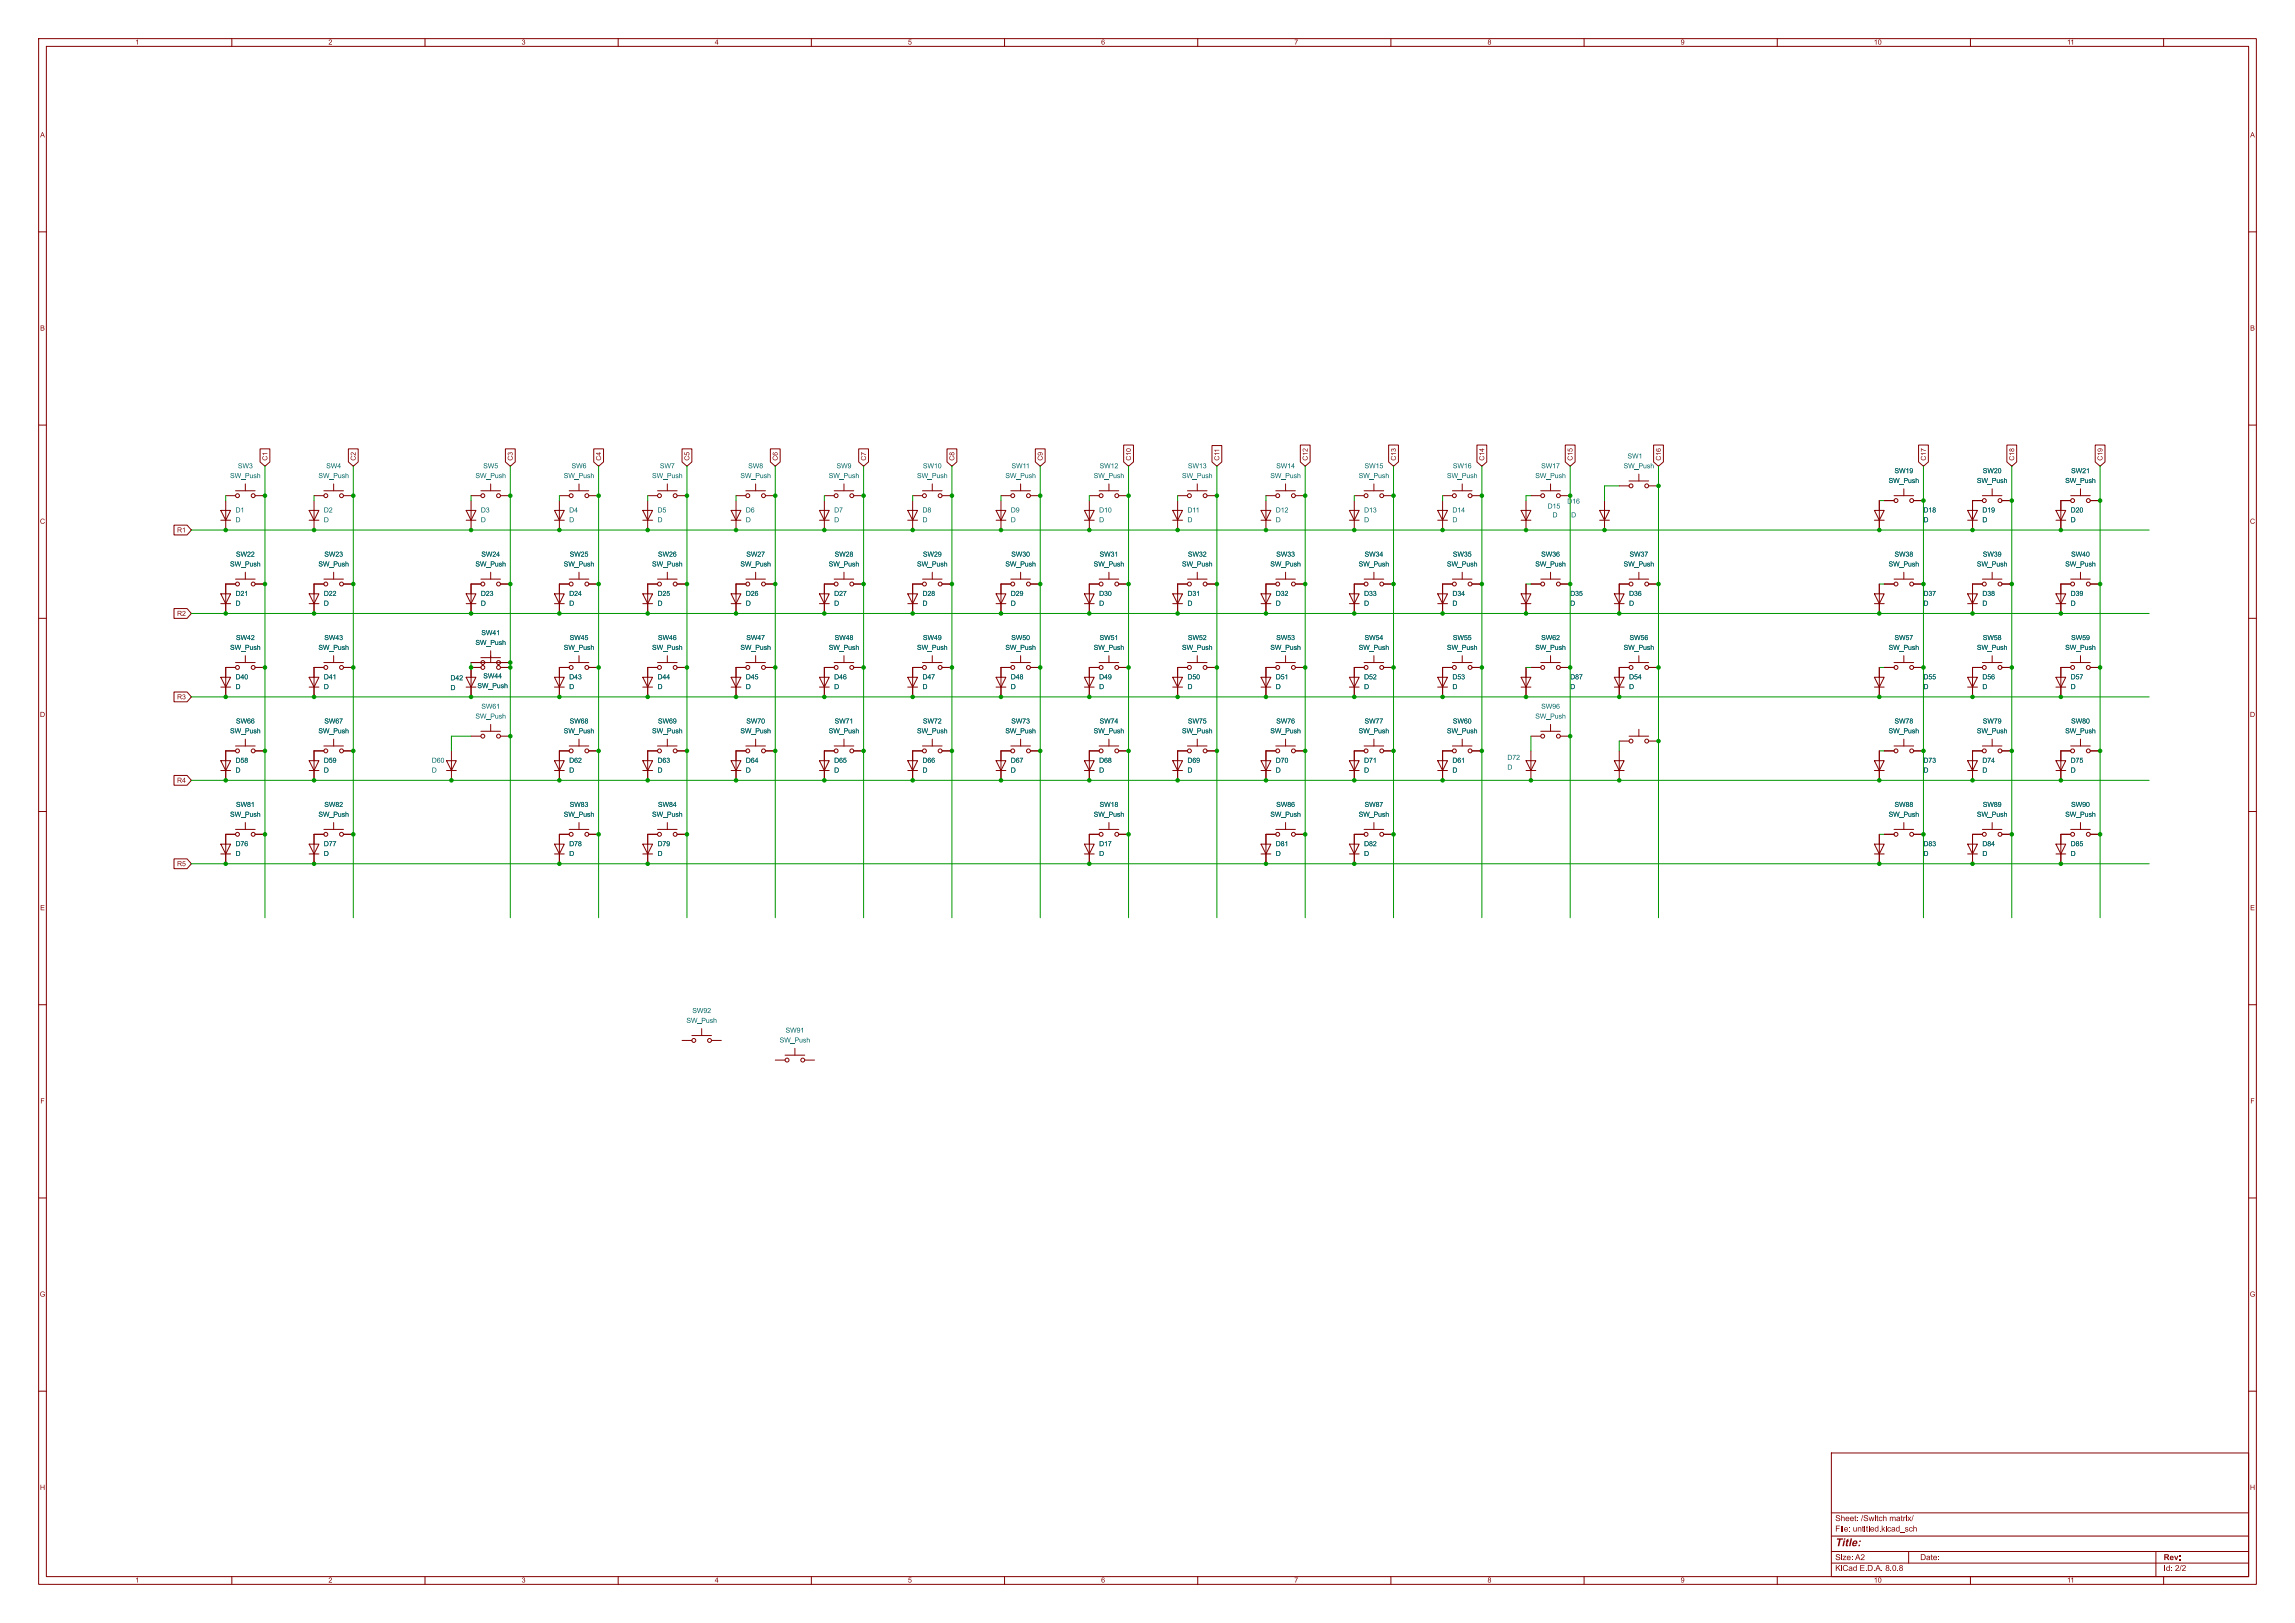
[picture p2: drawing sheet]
<svg xmlns="http://www.w3.org/2000/svg" width="594mm" height="420mm" viewBox="0 0 594 420" stroke-linecap="round" stroke-linejoin="round" font-family="sans-serif">
<defs><g id="words">
<text font-size="2.8" fill="#840000" x="475" y="400.9">Title:</text>
<g font-size="2.1" fill="#840000">
<text x="475" y="394.2">Sheet: /Switch matrix/</text>
<text x="475" y="396.9">File: untitled.kicad_sch</text>
<text x="475" y="407.1">KiCad E.D.A. 8.0.8</text>
<text x="475" y="404.3">Size: A2</text>
<text x="497" y="404.3">Date:</text>
<text x="560" y="404.3">Rev:</text>
<text x="560" y="407.1">Id: 2/2</text>
</g>
<g font-size="1.8" fill="#840000">
<text x="35" y="12">1</text>
<text x="85" y="12">2</text>
<text x="135" y="12">3</text>
<text x="185" y="12">4</text>
<text x="235" y="12">5</text>
<text x="285" y="12">6</text>
<text x="335" y="12">7</text>
<text x="385" y="12">8</text>
<text x="435" y="12">9</text>
<text x="485" y="12">10</text>
<text x="535" y="12">11</text>
<text x="10.4" y="36">A</text>
<text x="582.4" y="36">A</text>
<text x="10.4" y="86">B</text>
<text x="582.4" y="86">B</text>
<text x="69.7" y="119.2" transform="rotate(-90 69.7 119.2)">C1</text>
<text x="92.5" y="119.2" transform="rotate(-90 92.5 119.2)">C2</text>
<text x="133.2" y="119.2" transform="rotate(-90 133.2 119.2)">C3</text>
<text x="156" y="119.2" transform="rotate(-90 156 119.2)">C4</text>
<text x="178.9" y="119.2" transform="rotate(-90 178.9 119.2)">C5</text>
<text x="201.8" y="119.2" transform="rotate(-90 201.8 119.2)">C6</text>
<text x="224.6" y="119.2" transform="rotate(-90 224.6 119.2)">C7</text>
<text x="247.5" y="119.2" transform="rotate(-90 247.5 119.2)">C8</text>
<text x="270.3" y="119.2" transform="rotate(-90 270.3 119.2)">C9</text>
<text x="293.2" y="119.2" transform="rotate(-90 293.2 119.2)">C10</text>
<text x="316.1" y="119.2" transform="rotate(-90 316.1 119.2)">C11</text>
<text x="338.9" y="119.2" transform="rotate(-90 338.9 119.2)">C12</text>
<text x="361.8" y="119.2" transform="rotate(-90 361.8 119.2)">C13</text>
<text x="384.6" y="119.2" transform="rotate(-90 384.6 119.2)">C14</text>
<text x="407.5" y="119.2" transform="rotate(-90 407.5 119.2)">C15</text>
<text x="430.4" y="119.2" transform="rotate(-90 430.4 119.2)">C16</text>
<text x="498.9" y="119.2" transform="rotate(-90 498.9 119.2)">C17</text>
<text x="521.8" y="119.2" transform="rotate(-90 521.8 119.2)">C18</text>
<text x="544.7" y="119.2" transform="rotate(-90 544.7 119.2)">C19</text>
<text x="10.3" y="136">C</text>
<text x="582.3" y="136">C</text>
<text x="45.8" y="138.3">R1</text>
<text x="45.8" y="159.8">R2</text>
<text x="45.8" y="181.4">R3</text>
<text x="10.3" y="186">D</text>
<text x="582.3" y="186">D</text>
<text x="45.8" y="203">R4</text>
<text x="45.8" y="224.6">R5</text>
<text x="10.4" y="236">E</text>
<text x="582.4" y="236">E</text>
<text x="10.4" y="286">F</text>
<text x="582.4" y="286">F</text>
<text x="10.3" y="336">G</text>
<text x="582.3" y="336">G</text>
<text x="10.3" y="386">H</text>
<text x="582.3" y="386">H</text>
<text x="35" y="410">1</text>
<text x="85" y="410">2</text>
<text x="135" y="410">3</text>
<text x="185" y="410">4</text>
<text x="235" y="410">5</text>
<text x="285" y="410">6</text>
<text x="335" y="410">7</text>
<text x="385" y="410">8</text>
<text x="435" y="410">9</text>
<text x="485" y="410">10</text>
<text x="535" y="410">11</text>
</g>
<g font-size="1.8" fill="#006464">
<text x="421.2" y="119.1">SW1</text>
<text x="59.5" y="124.2">SW_Push</text>
<text x="61.6" y="121.7">SW3</text>
<text x="82.4" y="124.2">SW_Push</text>
<text x="84.4" y="121.7">SW4</text>
<text x="123" y="124.2">SW_Push</text>
<text x="125.1" y="121.7">SW5</text>
<text x="145.9" y="124.2">SW_Push</text>
<text x="147.9" y="121.7">SW6</text>
<text x="168.8" y="124.2">SW_Push</text>
<text x="170.8" y="121.7">SW7</text>
<text x="191.6" y="124.2">SW_Push</text>
<text x="193.7" y="121.7">SW8</text>
<text x="214.5" y="124.2">SW_Push</text>
<text x="216.5" y="121.7">SW9</text>
<text x="237.3" y="124.2">SW_Push</text>
<text x="238.9" y="121.7">SW10</text>
<text x="260.2" y="124.2">SW_Push</text>
<text x="261.8" y="121.7">SW11</text>
<text x="283.1" y="124.2">SW_Push</text>
<text x="284.6" y="121.7">SW12</text>
<text x="305.9" y="124.2">SW_Push</text>
<text x="307.5" y="121.7">SW13</text>
<text x="328.8" y="124.2">SW_Push</text>
<text x="330.3" y="121.7">SW14</text>
<text x="351.6" y="124.2">SW_Push</text>
<text x="353.2" y="121.7">SW15</text>
<text x="374.5" y="124.2">SW_Push</text>
<text x="376" y="121.7">SW16</text>
<text x="397.4" y="124.2">SW_Push</text>
<text x="398.9" y="121.7">SW17</text>
<text x="420.2" y="121.7">SW_Push</text>
<text x="488.8" y="125.5">SW_Push</text>
<text x="490.3" y="122.9">SW19</text>
<text x="511.7" y="125.5">SW_Push</text>
<text x="513.2" y="122.9">SW20</text>
<text x="534.5" y="125.5">SW_Push</text>
<text x="536.1" y="122.9">SW21</text>
<text x="405.6" y="130.8">D16</text>
<text x="61" y="135.6">D</text>
<text x="61" y="133.1">D1</text>
<text x="83.8" y="135.6">D</text>
<text x="83.8" y="133.1">D2</text>
<text x="124.5" y="135.6">D</text>
<text x="124.5" y="133.1">D3</text>
<text x="147.3" y="135.6">D</text>
<text x="147.3" y="133.1">D4</text>
<text x="170.2" y="135.6">D</text>
<text x="170.2" y="133.1">D5</text>
<text x="193" y="135.6">D</text>
<text x="193" y="133.1">D6</text>
<text x="215.9" y="135.6">D</text>
<text x="215.9" y="133.1">D7</text>
<text x="238.8" y="135.6">D</text>
<text x="238.8" y="133.1">D8</text>
<text x="261.6" y="135.6">D</text>
<text x="261.6" y="133.1">D9</text>
<text x="284.5" y="133.1">D10</text>
<text x="284.5" y="135.6">D</text>
<text x="307.3" y="133.1">D11</text>
<text x="307.3" y="135.6">D</text>
<text x="330.2" y="133.1">D12</text>
<text x="330.2" y="135.6">D</text>
<text x="353.1" y="133.1">D13</text>
<text x="353.1" y="135.6">D</text>
<text x="375.9" y="133.1">D14</text>
<text x="375.9" y="135.6">D</text>
<text x="400.6" y="132.1">D15</text>
<text x="401.8" y="134.4">D</text>
<text x="406.7" y="134.4">D</text>
<text x="497.8" y="133.1">D18</text>
<text x="497.8" y="135.6">D</text>
<text x="513.1" y="133.1">D19</text>
<text x="513.1" y="135.6">D</text>
<text x="535.9" y="133.1">D20</text>
<text x="535.9" y="135.6">D</text>
<text x="59.5" y="147.1">SW_Push</text>
<text x="61.1" y="144.5">SW22</text>
<text x="82.4" y="147.1">SW_Push</text>
<text x="83.9" y="144.5">SW23</text>
<text x="123" y="147.1">SW_Push</text>
<text x="124.6" y="144.5">SW24</text>
<text x="145.9" y="147.1">SW_Push</text>
<text x="147.4" y="144.5">SW25</text>
<text x="168.8" y="147.1">SW_Push</text>
<text x="170.3" y="144.5">SW26</text>
<text x="191.6" y="147.1">SW_Push</text>
<text x="193.2" y="144.5">SW27</text>
<text x="214.5" y="147.1">SW_Push</text>
<text x="216" y="144.5">SW28</text>
<text x="237.3" y="147.1">SW_Push</text>
<text x="238.9" y="144.5">SW29</text>
<text x="260.2" y="147.1">SW_Push</text>
<text x="261.7" y="144.5">SW30</text>
<text x="283.1" y="147.1">SW_Push</text>
<text x="284.6" y="144.5">SW31</text>
<text x="305.9" y="147.1">SW_Push</text>
<text x="307.5" y="144.5">SW32</text>
<text x="328.8" y="147.1">SW_Push</text>
<text x="330.3" y="144.5">SW33</text>
<text x="351.6" y="147.1">SW_Push</text>
<text x="353.2" y="144.5">SW34</text>
<text x="374.5" y="147.1">SW_Push</text>
<text x="376" y="144.5">SW35</text>
<text x="397.4" y="147.1">SW_Push</text>
<text x="398.9" y="144.5">SW36</text>
<text x="420.2" y="147.1">SW_Push</text>
<text x="421.8" y="144.5">SW37</text>
<text x="488.8" y="147.1">SW_Push</text>
<text x="490.3" y="144.5">SW38</text>
<text x="511.7" y="147.1">SW_Push</text>
<text x="513.2" y="144.5">SW39</text>
<text x="534.5" y="147.1">SW_Push</text>
<text x="536.1" y="144.5">SW40</text>
<text x="61" y="154.7">D21</text>
<text x="83.8" y="154.7">D22</text>
<text x="124.5" y="154.7">D23</text>
<text x="147.3" y="154.7">D24</text>
<text x="170.2" y="154.7">D25</text>
<text x="193" y="154.7">D26</text>
<text x="215.9" y="154.7">D27</text>
<text x="238.8" y="154.7">D28</text>
<text x="261.6" y="154.7">D29</text>
<text x="284.5" y="154.7">D30</text>
<text x="307.3" y="154.7">D31</text>
<text x="330.2" y="154.7">D32</text>
<text x="353.1" y="154.7">D33</text>
<text x="375.9" y="154.7">D34</text>
<text x="406.4" y="154.7">D35</text>
<text x="421.6" y="154.7">D36</text>
<text x="497.8" y="154.7">D37</text>
<text x="513.1" y="154.7">D38</text>
<text x="535.9" y="154.7">D39</text>
<text x="61" y="157.2">D</text>
<text x="83.8" y="157.2">D</text>
<text x="124.5" y="157.2">D</text>
<text x="147.3" y="157.2">D</text>
<text x="170.2" y="157.2">D</text>
<text x="193" y="157.2">D</text>
<text x="215.9" y="157.2">D</text>
<text x="238.8" y="157.2">D</text>
<text x="261.6" y="157.2">D</text>
<text x="284.5" y="157.2">D</text>
<text x="307.3" y="157.2">D</text>
<text x="330.2" y="157.2">D</text>
<text x="353.1" y="157.2">D</text>
<text x="375.9" y="157.2">D</text>
<text x="406.4" y="157.2">D</text>
<text x="421.6" y="157.2">D</text>
<text x="497.8" y="157.2">D</text>
<text x="513.1" y="157.2">D</text>
<text x="535.9" y="157.2">D</text>
<text x="61.1" y="166.1">SW42</text>
<text x="83.9" y="166.1">SW43</text>
<text x="123" y="167.4">SW_Push</text>
<text x="124.6" y="164.8">SW41</text>
<text x="147.4" y="166.1">SW45</text>
<text x="170.3" y="166.1">SW46</text>
<text x="193.2" y="166.1">SW47</text>
<text x="216" y="166.1">SW48</text>
<text x="238.9" y="166.1">SW49</text>
<text x="261.7" y="166.1">SW50</text>
<text x="284.6" y="166.1">SW51</text>
<text x="307.5" y="166.1">SW52</text>
<text x="330.3" y="166.1">SW53</text>
<text x="353.2" y="166.1">SW54</text>
<text x="376" y="166.1">SW55</text>
<text x="398.9" y="166.1">SW62</text>
<text x="421.8" y="166.1">SW56</text>
<text x="490.3" y="166.1">SW57</text>
<text x="513.2" y="166.1">SW58</text>
<text x="536.1" y="166.1">SW59</text>
<text x="59.5" y="168.6">SW_Push</text>
<text x="82.4" y="168.6">SW_Push</text>
<text x="145.9" y="168.6">SW_Push</text>
<text x="168.8" y="168.6">SW_Push</text>
<text x="191.6" y="168.6">SW_Push</text>
<text x="214.5" y="168.6">SW_Push</text>
<text x="237.3" y="168.6">SW_Push</text>
<text x="260.2" y="168.6">SW_Push</text>
<text x="283.1" y="168.6">SW_Push</text>
<text x="305.9" y="168.6">SW_Push</text>
<text x="328.8" y="168.6">SW_Push</text>
<text x="351.6" y="168.6">SW_Push</text>
<text x="374.5" y="168.6">SW_Push</text>
<text x="397.4" y="168.6">SW_Push</text>
<text x="420.2" y="168.6">SW_Push</text>
<text x="488.8" y="168.6">SW_Push</text>
<text x="511.7" y="168.6">SW_Push</text>
<text x="534.5" y="168.6">SW_Push</text>
<text x="61" y="176.3">D40</text>
<text x="61" y="178.8">D</text>
<text x="83.8" y="176.3">D41</text>
<text x="83.8" y="178.8">D</text>
<text x="116.6" y="176.5">D42</text>
<text x="116.6" y="179.1">D</text>
<text x="123.6" y="178.5">SW_Push</text>
<text x="125.1" y="176">SW44</text>
<text x="147.3" y="176.3">D43</text>
<text x="147.3" y="178.8">D</text>
<text x="170.2" y="176.3">D44</text>
<text x="170.2" y="178.8">D</text>
<text x="193" y="176.3">D45</text>
<text x="193" y="178.8">D</text>
<text x="215.9" y="176.3">D46</text>
<text x="215.9" y="178.8">D</text>
<text x="238.8" y="176.3">D47</text>
<text x="238.8" y="178.8">D</text>
<text x="261.6" y="176.3">D48</text>
<text x="261.6" y="178.8">D</text>
<text x="284.5" y="176.3">D49</text>
<text x="284.5" y="178.8">D</text>
<text x="307.3" y="176.3">D50</text>
<text x="307.3" y="178.8">D</text>
<text x="330.2" y="176.3">D51</text>
<text x="330.2" y="178.8">D</text>
<text x="353.1" y="176.3">D52</text>
<text x="353.1" y="178.8">D</text>
<text x="375.9" y="176.3">D53</text>
<text x="375.9" y="178.8">D</text>
<text x="406.4" y="176.3">D87</text>
<text x="406.4" y="178.8">D</text>
<text x="421.6" y="176.3">D54</text>
<text x="421.6" y="178.8">D</text>
<text x="497.8" y="176.3">D55</text>
<text x="497.8" y="178.8">D</text>
<text x="513.1" y="176.3">D56</text>
<text x="513.1" y="178.8">D</text>
<text x="535.9" y="176.3">D57</text>
<text x="535.9" y="178.8">D</text>
<text x="124.6" y="183.9">SW61</text>
<text x="398.9" y="183.9">SW96</text>
<text x="59.5" y="190.2">SW_Push</text>
<text x="61.1" y="187.7">SW66</text>
<text x="82.4" y="190.2">SW_Push</text>
<text x="83.9" y="187.7">SW67</text>
<text x="123" y="186.4">SW_Push</text>
<text x="145.9" y="190.2">SW_Push</text>
<text x="147.4" y="187.7">SW68</text>
<text x="168.8" y="190.2">SW_Push</text>
<text x="170.3" y="187.7">SW69</text>
<text x="191.6" y="190.2">SW_Push</text>
<text x="193.2" y="187.7">SW70</text>
<text x="214.5" y="190.2">SW_Push</text>
<text x="216" y="187.7">SW71</text>
<text x="237.3" y="190.2">SW_Push</text>
<text x="238.9" y="187.7">SW72</text>
<text x="260.2" y="190.2">SW_Push</text>
<text x="261.7" y="187.7">SW73</text>
<text x="283.1" y="190.2">SW_Push</text>
<text x="284.6" y="187.7">SW74</text>
<text x="305.9" y="190.2">SW_Push</text>
<text x="307.5" y="187.7">SW75</text>
<text x="328.8" y="190.2">SW_Push</text>
<text x="330.3" y="187.7">SW76</text>
<text x="351.6" y="190.2">SW_Push</text>
<text x="353.2" y="187.7">SW77</text>
<text x="374.5" y="190.2">SW_Push</text>
<text x="376" y="187.7">SW60</text>
<text x="397.4" y="186.4">SW_Push</text>
<text x="488.8" y="190.2">SW_Push</text>
<text x="490.3" y="187.7">SW78</text>
<text x="511.7" y="190.2">SW_Push</text>
<text x="513.2" y="187.7">SW79</text>
<text x="534.5" y="190.2">SW_Push</text>
<text x="536.1" y="187.7">SW80</text>
<text x="61" y="197.9">D58</text>
<text x="83.8" y="197.9">D59</text>
<text x="111.8" y="197.9">D60</text>
<text x="147.3" y="197.9">D62</text>
<text x="170.2" y="197.9">D63</text>
<text x="193" y="197.9">D64</text>
<text x="215.9" y="197.9">D65</text>
<text x="238.8" y="197.9">D66</text>
<text x="261.6" y="197.9">D67</text>
<text x="284.5" y="197.9">D68</text>
<text x="307.3" y="197.9">D69</text>
<text x="330.2" y="197.9">D70</text>
<text x="353.1" y="197.9">D71</text>
<text x="375.9" y="197.9">D61</text>
<text x="390.1" y="197.1">D72</text>
<text x="497.8" y="197.9">D73</text>
<text x="513.1" y="197.9">D74</text>
<text x="535.9" y="197.9">D75</text>
<text x="61" y="200.4">D</text>
<text x="83.8" y="200.4">D</text>
<text x="111.8" y="200.4">D</text>
<text x="147.3" y="200.4">D</text>
<text x="170.2" y="200.4">D</text>
<text x="193" y="200.4">D</text>
<text x="215.9" y="200.4">D</text>
<text x="238.8" y="200.4">D</text>
<text x="261.6" y="200.4">D</text>
<text x="284.5" y="200.4">D</text>
<text x="307.3" y="200.4">D</text>
<text x="330.2" y="200.4">D</text>
<text x="353.1" y="200.4">D</text>
<text x="375.9" y="200.4">D</text>
<text x="390.1" y="199.6">D</text>
<text x="497.8" y="200.4">D</text>
<text x="513.1" y="200.4">D</text>
<text x="535.9" y="200.4">D</text>
<text x="61.1" y="209.3">SW81</text>
<text x="83.9" y="209.3">SW82</text>
<text x="147.4" y="209.3">SW83</text>
<text x="170.3" y="209.3">SW84</text>
<text x="284.6" y="209.3">SW18</text>
<text x="330.3" y="209.3">SW86</text>
<text x="353.2" y="209.3">SW87</text>
<text x="490.3" y="209.3">SW88</text>
<text x="513.2" y="209.3">SW89</text>
<text x="536.1" y="209.3">SW90</text>
<text x="59.5" y="211.8">SW_Push</text>
<text x="82.4" y="211.8">SW_Push</text>
<text x="145.9" y="211.8">SW_Push</text>
<text x="168.8" y="211.8">SW_Push</text>
<text x="283.1" y="211.8">SW_Push</text>
<text x="328.8" y="211.8">SW_Push</text>
<text x="351.6" y="211.8">SW_Push</text>
<text x="488.8" y="211.8">SW_Push</text>
<text x="511.7" y="211.8">SW_Push</text>
<text x="534.5" y="211.8">SW_Push</text>
<text x="61" y="219.4">D76</text>
<text x="61" y="222">D</text>
<text x="83.8" y="219.4">D77</text>
<text x="83.8" y="222">D</text>
<text x="147.3" y="219.4">D78</text>
<text x="147.3" y="222">D</text>
<text x="170.2" y="219.4">D79</text>
<text x="170.2" y="222">D</text>
<text x="284.5" y="219.4">D17</text>
<text x="284.5" y="222">D</text>
<text x="330.2" y="219.4">D81</text>
<text x="330.2" y="222">D</text>
<text x="353.1" y="219.4">D82</text>
<text x="353.1" y="222">D</text>
<text x="497.8" y="219.4">D83</text>
<text x="497.8" y="222">D</text>
<text x="513.1" y="219.4">D84</text>
<text x="513.1" y="222">D</text>
<text x="535.9" y="219.4">D85</text>
<text x="535.9" y="222">D</text>
<text x="179.2" y="262.6">SW92</text>
<text x="177.7" y="265.2">SW_Push</text>
<text x="203.3" y="267.7">SW91</text>
<text x="201.8" y="270.2">SW_Push</text>
</g>
</g></defs>
<g fill="none" stroke="#840000" stroke-width=".26">
<path d="M10 10h574v400h-574zM12 12h570v396h-570zM60 10v2M110 10v2M160 10v2M210 10v2M260 10v2M310 10v2M360 10v2M410 10v2M460 10v2M510 10v2"/>
<path d="M560 10v2M10 60h2M582 60h2M10 110h2M67.3 116.2h2.6v3.3l-1.3 1.2-1.3-1.2zM90.2 116.2h2.5v3.3l-1.3 1.2-1.2-1.2zM130.8 116.2h2.6v3.3l-1.3 1.2-1.3-1.2zM153.7 116.2h2.5v3.3l-1.3 1.2-1.2-1.2zM176.5 116.2h2.6v3.3l-1.3 1.2-1.3-1.2zM199.4 116.2h2.5v3.3l-1.2 1.2-1.3-1.2zM222.2 116.2h2.6v3.3l-1.3 1.2-1.3-1.2zM245.1 116.2h2.6v3.3l-1.3 1.2-1.3-1.2z"/>
<path d="M268 116.2h2.5v3.3l-1.3 1.2-1.2-1.2zM290.8 115.2h2.6v4.3l-1.3 1.2-1.3-1.2zM313.7 115.3h2.5v4.2l-1.2 1.2-1.3-1.2zM336.5 115.2h2.6v4.3l-1.3 1.2-1.3-1.2zM359.4 115.2h2.6v4.3l-1.3 1.2-1.3-1.2zM382.3 115.2h2.5v4.3l-1.3 1.2-1.2-1.2zM405.1 115.2h2.6v4.3l-1.3 1.2-1.3-1.2zM428 115.2h2.5v4.3l-1.2 1.2-1.3-1.2zM496.6 115.2h2.5v4.3l-1.3 1.2-1.2-1.2zM519.4 115.2h2.6v4.3l-1.3 1.2-1.3-1.2zM542.3 115.2h2.5v4.3l-1.2 1.2-1.3-1.2zM582 110h2"/>
<path d="M45 135.9h3.4l1.1 1.3-1.1 1.2h-3.4zM57.1 132.1h2.6l-1.3 2.5zM57.1 134.6h2.6M58.4 128.3h2.6M58.4 129.5v7.7M61 127h5M63.5 125.2v1.8M66 128.3h2.6M80 132.1h2.5l-1.2 2.5zM80 134.6h2.5M81.3 128.3h2.5M81.3 129.5v7.7"/>
<path d="M83.8 127h5.1M86.4 125.2v1.8M88.9 128.3h2.5M120.6 132.1h2.6l-1.3 2.5zM120.6 134.6h2.6M121.9 128.3h2.6M121.9 129.5v7.7M124.5 127h5M127 125.2v1.8M129.5 128.3h2.6M143.5 132.1h2.5l-1.2 2.5zM143.5 134.6h2.5"/>
<path d="M144.8 128.3h2.5M144.8 129.5v7.7M147.3 127h5.1M149.9 125.2v1.8M152.4 128.3h2.5M166.4 132.1h2.5l-1.3 2.5zM166.4 134.6h2.5M167.6 129.5v7.7M167.6 128.3h2.6M170.2 127h5.1M172.7 125.2v1.8M175.3 128.3h2.5"/>
<path d="M189.2 132.1h2.6l-1.3 2.5zM189.2 134.6h2.6M190.5 128.3h2.5M190.5 129.5v7.7M193 127h5.1M195.6 125.2v1.8M198.1 128.3h2.6M212.1 132.1h2.5l-1.2 2.5zM212.1 134.6h2.5M213.4 128.3h2.5M213.4 129.5v7.7M215.9 127h5.1"/>
<path d="M218.4 125.2v1.8M221 128.3h2.5M234.9 132.1h2.6l-1.3 2.5zM234.9 134.6h2.6M236.2 129.5v7.7M236.2 128.3h2.6M238.8 127h5M241.3 125.2v1.8M243.8 128.3h2.6M257.8 132.1h2.5l-1.2 2.5zM257.8 134.6h2.5M259.1 129.5v7.7"/>
<path d="M259.1 128.3h2.5M261.6 127h5.1M264.2 125.2v1.8M266.7 128.3h2.5M280.7 132.1h2.5l-1.3 2.5zM280.7 134.6h2.5M281.9 129.5v7.7M281.9 128.3h2.6M284.5 127h5.1M287 125.2v1.8M289.6 128.3h2.5M303.5 132.1h2.6l-1.3 2.5z"/>
<path d="M303.5 134.6h2.6M304.8 129.5v7.7M304.8 128.3h2.5M307.3 127h5.1M309.9 125.2v1.8M312.4 128.3h2.6M326.4 132.1h2.5l-1.2 2.5zM326.4 134.6h2.5M327.7 129.5v7.7M327.7 128.3h2.5M330.2 127h5.1M332.7 125.2v1.8"/>
<path d="M335.3 128.3h2.5M349.2 132.1h2.6l-1.3 2.5zM349.2 134.6h2.6M350.5 129.5v7.7M350.5 128.3h2.6M353.1 127h5M355.6 125.2v1.8M358.1 128.3h2.6M372.1 132.1h2.5l-1.2 2.5zM372.1 134.6h2.5M373.4 128.3h2.5M373.4 129.5v7.7"/>
<path d="M375.9 127h5.1M378.5 125.2v1.8M381 128.3h2.5M393.7 132.1h2.5l-1.2 2.5zM393.7 134.6h2.5M395 129.5v7.7M396.2 128.3h2.6M398.8 127h5.1M401.3 125.2v1.8M403.9 128.3h2.5M414 132.1h2.6l-1.3 2.5zM414 134.6h2.6"/>
<path d="M415.3 129.5v7.7M419.1 125.7h2.5M421.6 124.5h5.1M424.2 122.7v1.8M426.7 125.7h2.6M485.1 132.1h2.6l-1.3 2.5zM485.1 134.6h2.6M486.4 129.5v7.7M487.7 129.5h2.5M490.2 128.3h5.1M492.8 126.5v1.8M495.3 129.5h2.5"/>
<path d="M509.3 132.1h2.5l-1.3 2.5zM509.3 134.6h2.5M513.1 128.3h5.1M513.1 129.5h-2.6v7.7M515.6 126.5v1.8M518.2 129.5h2.5M532.1 132.1h2.6l-1.3 2.5zM532.1 134.6h2.6M535.9 128.3h5.1M535.9 129.5h-2.5v7.7M538.5 126.5v1.8M541 129.5h2.6"/>
<path d="M45 157.5h3.4l1.1 1.3-1.1 1.2h-3.4zM57.1 153.7h2.6l-1.3 2.5zM57.1 156.2h2.6M61 149.9h5M61 151.1h-2.6v7.7M63.5 148.1v1.8M66 151.1h2.6M80 153.7h2.5l-1.2 2.5zM80 156.2h2.5M83.8 149.9h5.1M83.8 151.1h-2.5v7.7M86.4 148.1v1.8"/>
<path d="M88.9 151.1h2.5M120.6 153.7h2.6l-1.3 2.5zM120.6 156.2h2.6M124.5 149.9h5M124.5 151.1h-2.6v7.7M127 148.1v1.8M129.5 151.1h2.6M143.5 153.7h2.5l-1.2 2.5zM143.5 156.2h2.5M147.3 149.9h5.1M147.3 151.1h-2.5v7.7M149.9 148.1v1.8"/>
<path d="M152.4 151.1h2.5M166.4 153.7h2.5l-1.3 2.5zM166.4 156.2h2.5M170.2 149.9h5.1M170.2 151.1h-2.6v7.7M172.7 148.1v1.8M175.3 151.1h2.5M189.2 153.7h2.6l-1.3 2.5zM189.2 156.2h2.6M193 149.9h5.1M193 151.1h-2.5v7.7M195.6 148.1v1.8"/>
<path d="M198.1 151.1h2.6M212.1 153.7h2.5l-1.2 2.5zM212.1 156.2h2.5M215.9 149.9h5.1M215.9 151.1h-2.5v7.7M218.4 148.1v1.8M221 151.1h2.5M234.9 153.7h2.6l-1.3 2.5zM234.9 156.2h2.6M238.8 149.9h5M238.8 151.1h-2.6v7.7M241.3 148.1v1.8"/>
<path d="M243.8 151.1h2.6M257.8 153.7h2.5l-1.2 2.5zM257.8 156.2h2.5M261.6 149.9h5.1M261.6 151.1h-2.5v7.7M264.2 148.1v1.8M266.7 151.1h2.5M280.7 153.7h2.5l-1.3 2.5zM280.7 156.2h2.5M284.5 149.9h5.1M284.5 151.1h-2.6v7.7M287 148.1v1.8"/>
<path d="M289.6 151.1h2.5M303.5 153.7h2.6l-1.3 2.5zM303.5 156.2h2.6M307.3 149.9h5.1M307.3 151.1h-2.5v7.7M309.9 148.1v1.8M312.4 151.1h2.6M326.4 153.7h2.5l-1.2 2.5zM326.4 156.2h2.5M330.2 149.9h5.1M330.2 151.1h-2.5v7.7M332.7 148.1v1.8"/>
<path d="M335.3 151.1h2.5M349.2 153.7h2.6l-1.3 2.5zM349.2 156.2h2.6M353.1 149.9h5M353.1 151.1h-2.6v7.7M355.6 148.1v1.8M358.1 151.1h2.6M372.1 153.7h2.5l-1.2 2.5zM372.1 156.2h2.5M375.9 149.9h5.1M375.9 151.1h-2.5v7.7M378.5 148.1v1.8"/>
<path d="M381 151.1h2.5M393.7 153.7h2.5l-1.2 2.5zM393.7 156.2h2.5M395 151.1v7.7M396.2 151.1h2.6M398.8 149.9h5.1M401.3 148.1v1.8M403.9 151.1h2.5M417.8 153.7h2.6l-1.3 2.5zM417.8 156.2h2.6M421.6 149.9h5.1M421.6 151.1h-2.5v7.7"/>
<path d="M424.2 148.1v1.8M426.7 151.1h2.6M485.1 153.7h2.6l-1.3 2.5zM485.1 156.2h2.6M486.4 151.1v7.7M487.7 151.1h2.5M490.2 149.9h5.1M492.8 148.1v1.8M495.3 151.1h2.5M509.3 153.7h2.5l-1.3 2.5zM509.3 156.2h2.5M513.1 149.9h5.1"/>
<path d="M513.1 151.1h-2.6v7.7M515.6 148.1v1.8M518.2 151.1h2.5M532.1 153.7h2.6l-1.3 2.5zM532.1 156.2h2.6M535.9 149.9h5.1M535.9 151.1h-2.5v7.7M538.5 148.1v1.8M541 151.1h2.6M10 160h2M45 179.1h3.4l1.1 1.2-1.1 1.3h-3.4zM57.1 175.3h2.6l-1.3 2.5z"/>
<path d="M57.1 177.8h2.6M61 171.5h5M61 172.7h-2.6v7.6M63.5 169.7v1.8M66 172.7h2.6M80 175.3h2.5l-1.2 2.5zM80 177.8h2.5M83.8 171.5h5.1M83.8 172.7h-2.5v7.6M86.4 169.7v1.8M88.9 172.7h2.5M120.6 175.3h2.6l-1.3 2.5z"/>
<path d="M120.6 177.8h2.6M121.9 171.5h10.2M124.5 172.7h-2.6v7.6M124.5 170.2h5M127 168.4v3.1M129.5 172.7h2.6M143.5 175.3h2.5l-1.2 2.5zM143.5 177.8h2.5M147.3 171.5h5.1M147.3 172.7h-2.5v7.6M149.9 169.7v1.8M152.4 172.7h2.5"/>
<path d="M166.4 175.3h2.5l-1.3 2.5zM166.4 177.8h2.5M170.2 171.5h5.1M170.2 172.7h-2.6v7.6M172.7 169.7v1.8M175.3 172.7h2.5M189.2 175.3h2.6l-1.3 2.5zM189.2 177.8h2.6M193 171.5h5.1M193 172.7h-2.5v7.6M195.6 169.7v1.8M198.1 172.7h2.6"/>
<path d="M212.1 175.3h2.5l-1.2 2.5zM212.1 177.8h2.5M215.9 171.5h5.1M215.9 172.7h-2.5v7.6M218.4 169.7v1.8M221 172.7h2.5M234.9 175.3h2.6l-1.3 2.5zM234.9 177.8h2.6M238.8 171.5h5M238.8 172.7h-2.6v7.6M241.3 169.7v1.8M243.8 172.7h2.6"/>
<path d="M257.8 175.3h2.5l-1.2 2.5zM257.8 177.8h2.5M261.6 171.5h5.1M261.6 172.7h-2.5v7.6M264.2 169.7v1.8M266.7 172.7h2.5M280.7 175.3h2.5l-1.3 2.5zM280.7 177.8h2.5M284.5 172.7h-2.6v7.6M284.5 171.5h5.1M287 169.7v1.8M289.6 172.7h2.5"/>
<path d="M303.5 175.3h2.6l-1.3 2.5zM303.5 177.8h2.6M307.3 171.5h5.1M307.3 172.7h-2.5v7.6M309.9 169.7v1.8M312.4 172.7h2.6M326.4 175.3h2.5l-1.2 2.5zM326.4 177.8h2.5M330.2 172.7h-2.5v7.6M330.2 171.5h5.1M332.7 169.7v1.8M335.3 172.7h2.5"/>
<path d="M349.2 175.3h2.6l-1.3 2.5zM349.2 177.8h2.6M353.1 172.7h-2.6v7.6M353.1 171.5h5M355.6 169.7v1.8M358.1 172.7h2.6M372.1 175.3h2.5l-1.2 2.5zM372.1 177.8h2.5M375.9 171.5h5.1M375.9 172.7h-2.5v7.6M378.5 169.7v1.8M381 172.7h2.5"/>
<path d="M393.7 175.3h2.5l-1.2 2.5zM393.7 177.8h2.5M395 172.7v7.6M396.2 172.7h2.6M398.8 171.5h5.1M401.3 169.7v1.8M403.9 172.7h2.5M417.8 175.3h2.6l-1.3 2.5zM417.8 177.8h2.6M421.6 171.5h5.1M421.6 172.7h-2.5v7.6M424.2 169.7v1.8"/>
<path d="M426.7 172.7h2.6M485.1 175.3h2.6l-1.3 2.5zM485.1 177.8h2.6M486.4 172.7v7.6M487.7 172.7h2.5M490.2 171.5h5.1M492.8 169.7v1.8M495.3 172.7h2.5M509.3 175.3h2.5l-1.3 2.5zM509.3 177.8h2.5M513.1 171.5h5.1M513.1 172.7h-2.6v7.6"/>
<path d="M515.6 169.7v1.8M518.2 172.7h2.5M532.1 175.3h2.6l-1.3 2.5zM532.1 177.8h2.6M535.9 171.5h5.1M535.9 172.7h-2.5v7.6M538.5 169.7v1.8M541 172.7h2.6M582 160h2M57.1 196.9h2.6l-1.3 2.5zM57.1 199.4h2.6M61 193h5"/>
<path d="M61 194.3h-2.6v7.6M63.5 191.3v1.7M66 194.3h2.6M80 196.9h2.5l-1.2 2.5zM80 199.4h2.5M83.8 193h5.1M83.8 194.3h-2.5v7.6M86.4 191.3v1.7M88.9 194.3h2.5M115.6 196.9h2.5l-1.3 2.5zM115.6 199.4h2.5M116.8 194.3v7.6"/>
<path d="M121.9 190.5h2.6M124.5 189.2h5M127 187.5v1.7M129.5 190.5h2.6M143.5 196.9h2.5l-1.2 2.5zM143.5 199.4h2.5M147.3 193h5.1M147.3 194.3h-2.5v7.6M149.9 191.3v1.7M152.4 194.3h2.5M166.4 196.9h2.5l-1.3 2.5zM166.4 199.4h2.5"/>
<path d="M170.2 193h5.1M170.2 194.3h-2.6v7.6M172.7 191.3v1.7M175.3 194.3h2.5M189.2 196.9h2.6l-1.3 2.5zM189.2 199.4h2.6M193 193h5.1M193 194.3h-2.5v7.6M195.6 191.3v1.7M198.1 194.3h2.6M212.1 196.9h2.5l-1.2 2.5zM212.1 199.4h2.5"/>
<path d="M215.9 193h5.1M215.9 194.3h-2.5v7.6M218.4 191.3v1.7M221 194.3h2.5M234.9 196.9h2.6l-1.3 2.5zM234.9 199.4h2.6M238.8 193h5M238.8 194.3h-2.6v7.6M241.3 191.3v1.7M243.8 194.3h2.6M257.8 196.9h2.5l-1.2 2.5zM257.8 199.4h2.5"/>
<path d="M261.6 193h5.1M261.6 194.3h-2.5v7.6M264.2 191.3v1.7M266.7 194.3h2.5M280.7 196.9h2.5l-1.3 2.5zM280.7 199.4h2.5M284.5 194.3h-2.6v7.6M284.5 193h5.1M287 191.3v1.7M289.6 194.3h2.5M303.5 196.9h2.6l-1.3 2.5zM303.5 199.4h2.6"/>
<path d="M307.3 193h5.1M307.3 194.3h-2.5v7.6M309.9 191.3v1.7M312.4 194.3h2.6M326.4 196.9h2.5l-1.2 2.5zM326.4 199.4h2.5M330.2 194.3h-2.5v7.6M330.2 193h5.1M332.7 191.3v1.7M335.3 194.3h2.5M349.2 196.9h2.6l-1.3 2.5zM349.2 199.4h2.6"/>
<path d="M353.1 194.3h-2.6v7.6M353.1 193h5M355.6 191.3v1.7M358.1 194.3h2.6M372.1 196.9h2.5l-1.2 2.5zM372.1 199.4h2.5M375.9 193h5.1M375.9 194.3h-2.5v7.6M378.5 191.3v1.7M381 194.3h2.5M395 196.9h2.5l-1.3 2.5zM395 199.4h2.5"/>
<path d="M396.2 190.5h2.6M396.2 194.3v7.6M398.8 189.2h5.1M401.3 187.5v1.7M403.9 190.5h2.5M417.8 196.9h2.6l-1.3 2.5zM417.8 199.4h2.6M419.1 194.3v7.6M419.1 191.8h2.5M421.6 190.5h5.1M424.2 188.7v1.8M426.7 191.8h2.6"/>
<path d="M485.1 196.9h2.6l-1.3 2.5zM485.1 199.4h2.6M486.4 194.3v7.6M487.7 194.3h2.5M490.2 193h5.1M492.8 191.3v1.7M495.3 194.3h2.5M509.3 196.9h2.5l-1.3 2.5zM509.3 199.4h2.5M513.1 193h5.1M513.1 194.3h-2.6v7.6M515.6 191.3v1.7"/>
<path d="M518.2 194.3h2.5M532.1 196.9h2.6l-1.3 2.5zM532.1 199.4h2.6M535.9 193h5.1M535.9 194.3h-2.5v7.6M538.5 191.3v1.7M541 194.3h2.6M10 210h2M45 200.7h3.4l1.1 1.2-1.1 1.3h-3.4zM57.1 218.4h2.6l-1.3 2.6zM61 214.6h5M61 215.9h-2.6v7.6"/>
<path d="M63.5 212.9v1.7M66 215.9h2.6M80 218.4h2.5l-1.2 2.6zM83.8 214.6h5.1M83.8 215.9h-2.5v7.6M86.4 212.9v1.7M88.9 215.9h2.5M143.5 218.4h2.5l-1.2 2.6zM147.3 214.6h5.1M147.3 215.9h-2.5v7.6M149.9 212.9v1.7M152.4 215.9h2.5"/>
<path d="M166.4 218.4h2.5l-1.3 2.6zM170.2 215.9h-2.6v7.6M170.2 214.6h5.1M172.7 212.9v1.7M175.3 215.9h2.5M280.7 218.4h2.5l-1.3 2.6zM284.5 215.9h-2.6v7.6M284.5 214.6h5.1M287 212.9v1.7M289.6 215.9h2.5M326.4 218.4h2.5l-1.2 2.6zM330.2 215.9h-2.5v7.6"/>
<path d="M330.2 214.6h5.1M332.7 212.9v1.7M335.3 215.9h2.5M349.2 218.4h2.6l-1.3 2.6zM353.1 215.9h-2.6v7.6M353.1 214.6h5M355.6 212.9v1.7M358.1 215.9h2.6M485.1 218.4h2.6l-1.3 2.6zM486.4 215.9v7.6M487.7 215.9h2.5M490.2 214.6h5.1"/>
<path d="M492.8 212.9v1.7M495.3 215.9h2.5M509.3 218.4h2.5l-1.3 2.6zM513.1 214.6h5.1M513.1 215.9h-2.6v7.6M515.6 212.9v1.7M518.2 215.9h2.5M532.1 218.4h2.6l-1.3 2.6zM535.9 214.6h5.1M535.9 215.9h-2.5v7.6M538.5 212.9v1.7M541 215.9h2.6"/>
<path d="M582 210h2M45 222.2h3.4l1.1 1.3-1.1 1.3h-3.4zM57.1 221h2.6M80 221h2.5M143.5 221h2.5M166.4 221h2.5M280.7 221h2.5M326.4 221h2.5M349.2 221h2.6M485.1 221h2.6M509.3 221h2.5M532.1 221h2.6"/>
<path d="M10 260h2M176.5 269.2h2.6M179.1 268h5M181.6 266.2v1.8M184.1 269.2h2.6M200.7 274.3h2.5M203.2 273.1h5.1M205.7 271.3v1.8M208.3 274.3h2.5M582 260h2M10 310h2M582 310h2"/>
<path d="M10 360h2M474 376h108v32h-108zM582 360h2M474 397.5h108M474 391.5h108M60 408v2M110 408v2M160 408v2M210 408v2M260 408v2M310 408v2M360 408v2"/>
<path d="M410 408v2M460 408v2M474 404.5h108M474 401.5h108M494 401.5v3M510 408v2M558 401.5v6.5M560 408v2"/>
<circle cx="61.5" cy="128.3" r=".51"/>
<circle cx="65.5" cy="128.3" r=".51"/>
<circle cx="84.3" cy="128.3" r=".51"/>
<circle cx="88.4" cy="128.3" r=".51"/>
<circle cx="125" cy="128.3" r=".51"/>
<circle cx="129" cy="128.3" r=".51"/>
<circle cx="147.8" cy="128.3" r=".51"/>
<circle cx="151.9" cy="128.3" r=".51"/>
<circle cx="170.7" cy="128.3" r=".51"/>
<circle cx="174.8" cy="128.3" r=".51"/>
<circle cx="193.5" cy="128.3" r=".51"/>
<circle cx="197.6" cy="128.3" r=".51"/>
<circle cx="216.4" cy="128.3" r=".51"/>
<circle cx="220.5" cy="128.3" r=".51"/>
<circle cx="239.3" cy="128.3" r=".51"/>
<circle cx="243.3" cy="128.3" r=".51"/>
<circle cx="262.1" cy="128.3" r=".51"/>
<circle cx="266.2" cy="128.3" r=".51"/>
<circle cx="285" cy="128.3" r=".51"/>
<circle cx="289.1" cy="128.3" r=".51"/>
<circle cx="307.8" cy="128.3" r=".51"/>
<circle cx="311.9" cy="128.3" r=".51"/>
<circle cx="330.7" cy="128.3" r=".51"/>
<circle cx="334.8" cy="128.3" r=".51"/>
<circle cx="353.6" cy="128.3" r=".51"/>
<circle cx="357.6" cy="128.3" r=".51"/>
<circle cx="376.4" cy="128.3" r=".51"/>
<circle cx="380.5" cy="128.3" r=".51"/>
<circle cx="399.3" cy="128.3" r=".51"/>
<circle cx="403.4" cy="128.3" r=".51"/>
<circle cx="422.1" cy="125.7" r=".51"/>
<circle cx="426.2" cy="125.7" r=".51"/>
<circle cx="490.7" cy="129.5" r=".51"/>
<circle cx="494.8" cy="129.5" r=".51"/>
<circle cx="513.6" cy="129.5" r=".51"/>
<circle cx="517.7" cy="129.5" r=".51"/>
<circle cx="536.4" cy="129.5" r=".51"/>
<circle cx="540.5" cy="129.5" r=".51"/>
<circle cx="61.5" cy="151.1" r=".51"/>
<circle cx="65.5" cy="151.1" r=".51"/>
<circle cx="84.3" cy="151.1" r=".51"/>
<circle cx="88.4" cy="151.1" r=".51"/>
<circle cx="125" cy="151.1" r=".51"/>
<circle cx="129" cy="151.1" r=".51"/>
<circle cx="147.8" cy="151.1" r=".51"/>
<circle cx="151.9" cy="151.1" r=".51"/>
<circle cx="170.7" cy="151.1" r=".51"/>
<circle cx="174.8" cy="151.1" r=".51"/>
<circle cx="193.5" cy="151.1" r=".51"/>
<circle cx="197.6" cy="151.1" r=".51"/>
<circle cx="216.4" cy="151.1" r=".51"/>
<circle cx="220.5" cy="151.1" r=".51"/>
<circle cx="239.3" cy="151.1" r=".51"/>
<circle cx="243.3" cy="151.1" r=".51"/>
<circle cx="262.1" cy="151.1" r=".51"/>
<circle cx="266.2" cy="151.1" r=".51"/>
<circle cx="285" cy="151.1" r=".51"/>
<circle cx="289.1" cy="151.1" r=".51"/>
<circle cx="307.8" cy="151.1" r=".51"/>
<circle cx="311.9" cy="151.1" r=".51"/>
<circle cx="330.7" cy="151.1" r=".51"/>
<circle cx="334.8" cy="151.1" r=".51"/>
<circle cx="353.6" cy="151.1" r=".51"/>
<circle cx="357.6" cy="151.1" r=".51"/>
<circle cx="376.4" cy="151.1" r=".51"/>
<circle cx="380.5" cy="151.1" r=".51"/>
<circle cx="399.3" cy="151.1" r=".51"/>
<circle cx="403.4" cy="151.1" r=".51"/>
<circle cx="422.1" cy="151.1" r=".51"/>
<circle cx="426.2" cy="151.1" r=".51"/>
<circle cx="490.7" cy="151.1" r=".51"/>
<circle cx="494.8" cy="151.1" r=".51"/>
<circle cx="513.6" cy="151.1" r=".51"/>
<circle cx="517.7" cy="151.1" r=".51"/>
<circle cx="536.4" cy="151.1" r=".51"/>
<circle cx="540.5" cy="151.1" r=".51"/>
<circle cx="61.5" cy="172.7" r=".51"/>
<circle cx="65.5" cy="172.7" r=".51"/>
<circle cx="84.3" cy="172.7" r=".51"/>
<circle cx="88.4" cy="172.7" r=".51"/>
<circle cx="125" cy="171.5" r=".51"/>
<circle cx="125" cy="172.7" r=".51"/>
<circle cx="129" cy="172.7" r=".51"/>
<circle cx="129" cy="171.5" r=".51"/>
<circle cx="147.8" cy="172.7" r=".51"/>
<circle cx="151.9" cy="172.7" r=".51"/>
<circle cx="170.7" cy="172.7" r=".51"/>
<circle cx="174.8" cy="172.7" r=".51"/>
<circle cx="193.5" cy="172.7" r=".51"/>
<circle cx="197.6" cy="172.7" r=".51"/>
<circle cx="216.4" cy="172.7" r=".51"/>
<circle cx="220.5" cy="172.7" r=".51"/>
<circle cx="239.3" cy="172.7" r=".51"/>
<circle cx="243.3" cy="172.7" r=".51"/>
<circle cx="262.1" cy="172.7" r=".51"/>
<circle cx="266.2" cy="172.7" r=".51"/>
<circle cx="285" cy="172.7" r=".51"/>
<circle cx="289.1" cy="172.7" r=".51"/>
<circle cx="307.8" cy="172.7" r=".51"/>
<circle cx="311.9" cy="172.7" r=".51"/>
<circle cx="330.7" cy="172.7" r=".51"/>
<circle cx="334.8" cy="172.7" r=".51"/>
<circle cx="353.6" cy="172.7" r=".51"/>
<circle cx="357.6" cy="172.7" r=".51"/>
<circle cx="376.4" cy="172.7" r=".51"/>
<circle cx="380.5" cy="172.7" r=".51"/>
<circle cx="399.3" cy="172.7" r=".51"/>
<circle cx="403.4" cy="172.7" r=".51"/>
<circle cx="422.1" cy="172.7" r=".51"/>
<circle cx="426.2" cy="172.7" r=".51"/>
<circle cx="490.7" cy="172.7" r=".51"/>
<circle cx="494.8" cy="172.7" r=".51"/>
<circle cx="513.6" cy="172.7" r=".51"/>
<circle cx="517.7" cy="172.7" r=".51"/>
<circle cx="536.4" cy="172.7" r=".51"/>
<circle cx="540.5" cy="172.7" r=".51"/>
<circle cx="61.5" cy="194.3" r=".51"/>
<circle cx="65.5" cy="194.3" r=".51"/>
<circle cx="84.3" cy="194.3" r=".51"/>
<circle cx="88.4" cy="194.3" r=".51"/>
<circle cx="125" cy="190.5" r=".51"/>
<circle cx="129" cy="190.5" r=".51"/>
<circle cx="147.8" cy="194.3" r=".51"/>
<circle cx="151.9" cy="194.3" r=".51"/>
<circle cx="170.7" cy="194.3" r=".51"/>
<circle cx="174.8" cy="194.3" r=".51"/>
<circle cx="193.5" cy="194.3" r=".51"/>
<circle cx="197.6" cy="194.3" r=".51"/>
<circle cx="216.4" cy="194.3" r=".51"/>
<circle cx="220.5" cy="194.3" r=".51"/>
<circle cx="239.3" cy="194.3" r=".51"/>
<circle cx="243.3" cy="194.3" r=".51"/>
<circle cx="262.1" cy="194.3" r=".51"/>
<circle cx="266.2" cy="194.3" r=".51"/>
<circle cx="285" cy="194.3" r=".51"/>
<circle cx="289.1" cy="194.3" r=".51"/>
<circle cx="307.8" cy="194.3" r=".51"/>
<circle cx="311.9" cy="194.3" r=".51"/>
<circle cx="330.7" cy="194.3" r=".51"/>
<circle cx="334.8" cy="194.3" r=".51"/>
<circle cx="353.6" cy="194.3" r=".51"/>
<circle cx="357.6" cy="194.3" r=".51"/>
<circle cx="376.4" cy="194.3" r=".51"/>
<circle cx="380.5" cy="194.3" r=".51"/>
<circle cx="399.3" cy="190.5" r=".51"/>
<circle cx="403.4" cy="190.5" r=".51"/>
<circle cx="422.1" cy="191.8" r=".51"/>
<circle cx="426.2" cy="191.8" r=".51"/>
<circle cx="490.7" cy="194.3" r=".51"/>
<circle cx="494.8" cy="194.3" r=".51"/>
<circle cx="513.6" cy="194.3" r=".51"/>
<circle cx="517.7" cy="194.3" r=".51"/>
<circle cx="536.4" cy="194.3" r=".51"/>
<circle cx="540.5" cy="194.3" r=".51"/>
<circle cx="61.5" cy="215.9" r=".51"/>
<circle cx="65.5" cy="215.9" r=".51"/>
<circle cx="84.3" cy="215.9" r=".51"/>
<circle cx="88.4" cy="215.9" r=".51"/>
<circle cx="147.8" cy="215.9" r=".51"/>
<circle cx="151.9" cy="215.9" r=".51"/>
<circle cx="170.7" cy="215.9" r=".51"/>
<circle cx="174.8" cy="215.9" r=".51"/>
<circle cx="285" cy="215.9" r=".51"/>
<circle cx="289.1" cy="215.9" r=".51"/>
<circle cx="330.7" cy="215.9" r=".51"/>
<circle cx="334.8" cy="215.9" r=".51"/>
<circle cx="353.6" cy="215.9" r=".51"/>
<circle cx="357.6" cy="215.9" r=".51"/>
<circle cx="490.7" cy="215.9" r=".51"/>
<circle cx="494.8" cy="215.9" r=".51"/>
<circle cx="513.6" cy="215.9" r=".51"/>
<circle cx="517.7" cy="215.9" r=".51"/>
<circle cx="536.4" cy="215.9" r=".51"/>
<circle cx="540.5" cy="215.9" r=".51"/>
<circle cx="179.6" cy="269.2" r=".51"/>
<circle cx="183.6" cy="269.2" r=".51"/>
<circle cx="203.7" cy="274.3" r=".51"/>
<circle cx="207.8" cy="274.3" r=".51"/>
</g>
<g fill="none" stroke="#009600" stroke-width=".26">
<path d="M49.5 137.2h506.8M58.4 128.3v1.2M68.6 120.7v116.8M81.3 128.3v1.2M91.4 120.7v116.8M121.9 128.3v1.2M132.1 120.7v116.8M144.8 128.3v1.2M154.9 120.7v116.8M167.6 128.3v1.2M177.8 120.7v116.8M190.5 128.3v1.2"/>
<path d="M200.7 120.7v116.8M213.4 128.3v1.2M223.5 120.7v116.8M236.2 128.3v1.2M246.4 120.7v116.8M259.1 128.3v1.2M269.2 120.7v116.8M281.9 128.3v1.2M292.1 120.7v116.8M304.8 128.3v1.2M315 120.7v116.8M327.7 128.3v1.2"/>
<path d="M337.8 120.7v116.8M350.5 128.3v1.2M360.7 120.7v116.8M373.4 128.3v1.2M383.5 120.7v116.8M396.2 128.3h-1.2v1.2M406.4 120.7v116.8M419.1 125.7h-3.8v3.8M429.3 120.7v116.8M486.4 129.5h1.3M497.8 120.7v116.8M520.7 120.7v116.8"/>
<path d="M543.6 120.7v116.8M49.5 158.8h506.8M395 151.1h1.2M486.4 151.1h1.3M121.9 171.5v1.2M395 172.7h1.2M486.4 172.7h1.3M49.5 180.3h506.8M121.9 190.5h-5.1v3.8M396.2 190.5v3.8M419.1 191.8v2.5M486.4 194.3h1.3"/>
<path d="M49.5 201.9h506.8M486.4 215.9h1.3M49.5 223.5h506.8"/>
</g>
<g fill="#009600" stroke="#009600" stroke-width=".26">
<circle cx="281.9" cy="158.8" r=".46"/>
<circle cx="281.9" cy="137.2" r=".46"/>
<circle cx="246.4" cy="151.1" r=".46"/>
<circle cx="236.2" cy="158.8" r=".46"/>
<circle cx="259.1" cy="137.2" r=".46"/>
<circle cx="269.2" cy="128.3" r=".46"/>
<circle cx="246.4" cy="128.3" r=".46"/>
<circle cx="259.1" cy="158.8" r=".46"/>
<circle cx="269.2" cy="151.1" r=".46"/>
<circle cx="190.5" cy="180.3" r=".46"/>
<circle cx="200.7" cy="194.3" r=".46"/>
<circle cx="246.4" cy="194.3" r=".46"/>
<circle cx="190.5" cy="201.9" r=".46"/>
<circle cx="177.8" cy="215.9" r=".46"/>
<circle cx="213.4" cy="201.9" r=".46"/>
<circle cx="223.5" cy="194.3" r=".46"/>
<circle cx="213.4" cy="180.3" r=".46"/>
<circle cx="200.7" cy="128.3" r=".46"/>
<circle cx="213.4" cy="137.2" r=".46"/>
<circle cx="200.7" cy="172.7" r=".46"/>
<circle cx="190.5" cy="158.8" r=".46"/>
<circle cx="236.2" cy="137.2" r=".46"/>
<circle cx="223.5" cy="128.3" r=".46"/>
<circle cx="200.7" cy="151.1" r=".46"/>
<circle cx="223.5" cy="151.1" r=".46"/>
<circle cx="223.5" cy="172.7" r=".46"/>
<circle cx="213.4" cy="158.8" r=".46"/>
<circle cx="190.5" cy="137.2" r=".46"/>
<circle cx="269.2" cy="172.7" r=".46"/>
<circle cx="246.4" cy="172.7" r=".46"/>
<circle cx="269.2" cy="194.3" r=".46"/>
<circle cx="259.1" cy="180.3" r=".46"/>
<circle cx="281.9" cy="180.3" r=".46"/>
<circle cx="236.2" cy="201.9" r=".46"/>
<circle cx="259.1" cy="201.9" r=".46"/>
<circle cx="236.2" cy="180.3" r=".46"/>
<circle cx="281.9" cy="223.5" r=".46"/>
<circle cx="281.9" cy="201.9" r=".46"/>
<circle cx="360.7" cy="215.9" r=".46"/>
<circle cx="350.5" cy="201.9" r=".46"/>
<circle cx="292.1" cy="194.3" r=".46"/>
<circle cx="315" cy="194.3" r=".46"/>
<circle cx="304.8" cy="201.9" r=".46"/>
<circle cx="327.7" cy="201.9" r=".46"/>
<circle cx="327.7" cy="180.3" r=".46"/>
<circle cx="337.8" cy="172.7" r=".46"/>
<circle cx="304.8" cy="180.3" r=".46"/>
<circle cx="350.5" cy="223.5" r=".46"/>
<circle cx="327.7" cy="223.5" r=".46"/>
<circle cx="337.8" cy="215.9" r=".46"/>
<circle cx="292.1" cy="215.9" r=".46"/>
<circle cx="337.8" cy="194.3" r=".46"/>
<circle cx="292.1" cy="151.1" r=".46"/>
<circle cx="315" cy="172.7" r=".46"/>
<circle cx="315" cy="151.1" r=".46"/>
<circle cx="304.8" cy="158.8" r=".46"/>
<circle cx="292.1" cy="172.7" r=".46"/>
<circle cx="292.1" cy="128.3" r=".46"/>
<circle cx="304.8" cy="137.2" r=".46"/>
<circle cx="327.7" cy="137.2" r=".46"/>
<circle cx="337.8" cy="128.3" r=".46"/>
<circle cx="350.5" cy="137.2" r=".46"/>
<circle cx="337.8" cy="151.1" r=".46"/>
<circle cx="327.7" cy="158.8" r=".46"/>
<circle cx="315" cy="128.3" r=".46"/>
<circle cx="177.8" cy="194.3" r=".46"/>
<circle cx="167.6" cy="180.3" r=".46"/>
<circle cx="177.8" cy="172.7" r=".46"/>
<circle cx="167.6" cy="201.9" r=".46"/>
<circle cx="144.8" cy="180.3" r=".46"/>
<circle cx="154.9" cy="172.7" r=".46"/>
<circle cx="132.1" cy="172.7" r=".46"/>
<circle cx="144.8" cy="223.5" r=".46"/>
<circle cx="116.8" cy="201.9" r=".46"/>
<circle cx="132.1" cy="190.5" r=".46"/>
<circle cx="132.1" cy="171.5" r=".46"/>
<circle cx="121.9" cy="180.3" r=".46"/>
<circle cx="121.9" cy="172.7" r=".46"/>
<circle cx="167.6" cy="223.5" r=".46"/>
<circle cx="154.9" cy="215.9" r=".46"/>
<circle cx="144.8" cy="201.9" r=".46"/>
<circle cx="154.9" cy="194.3" r=".46"/>
<circle cx="68.6" cy="172.7" r=".46"/>
<circle cx="58.4" cy="180.3" r=".46"/>
<circle cx="91.4" cy="215.9" r=".46"/>
<circle cx="81.3" cy="223.5" r=".46"/>
<circle cx="68.6" cy="194.3" r=".46"/>
<circle cx="68.6" cy="215.9" r=".46"/>
<circle cx="58.4" cy="223.5" r=".46"/>
<circle cx="81.3" cy="201.9" r=".46"/>
<circle cx="58.4" cy="201.9" r=".46"/>
<circle cx="91.4" cy="194.3" r=".46"/>
<circle cx="177.8" cy="128.3" r=".46"/>
<circle cx="167.6" cy="137.2" r=".46"/>
<circle cx="132.1" cy="151.1" r=".46"/>
<circle cx="121.9" cy="137.2" r=".46"/>
<circle cx="154.9" cy="128.3" r=".46"/>
<circle cx="132.1" cy="128.3" r=".46"/>
<circle cx="167.6" cy="158.8" r=".46"/>
<circle cx="154.9" cy="151.1" r=".46"/>
<circle cx="177.8" cy="151.1" r=".46"/>
<circle cx="121.9" cy="158.8" r=".46"/>
<circle cx="144.8" cy="158.8" r=".46"/>
<circle cx="144.8" cy="137.2" r=".46"/>
<circle cx="91.4" cy="151.1" r=".46"/>
<circle cx="81.3" cy="137.2" r=".46"/>
<circle cx="68.6" cy="128.3" r=".46"/>
<circle cx="91.4" cy="172.7" r=".46"/>
<circle cx="81.3" cy="180.3" r=".46"/>
<circle cx="68.6" cy="151.1" r=".46"/>
<circle cx="58.4" cy="158.8" r=".46"/>
<circle cx="81.3" cy="158.8" r=".46"/>
<circle cx="58.4" cy="137.2" r=".46"/>
<circle cx="91.4" cy="128.3" r=".46"/>
<circle cx="396.2" cy="201.9" r=".46"/>
<circle cx="406.4" cy="172.7" r=".46"/>
<circle cx="406.4" cy="190.5" r=".46"/>
<circle cx="395" cy="180.3" r=".46"/>
<circle cx="383.5" cy="172.7" r=".46"/>
<circle cx="373.4" cy="201.9" r=".46"/>
<circle cx="360.7" cy="194.3" r=".46"/>
<circle cx="383.5" cy="194.3" r=".46"/>
<circle cx="360.7" cy="128.3" r=".46"/>
<circle cx="350.5" cy="180.3" r=".46"/>
<circle cx="383.5" cy="128.3" r=".46"/>
<circle cx="360.7" cy="151.1" r=".46"/>
<circle cx="373.4" cy="137.2" r=".46"/>
<circle cx="373.4" cy="158.8" r=".46"/>
<circle cx="373.4" cy="180.3" r=".46"/>
<circle cx="360.7" cy="172.7" r=".46"/>
<circle cx="350.5" cy="158.8" r=".46"/>
<circle cx="486.4" cy="158.8" r=".46"/>
<circle cx="510.5" cy="137.2" r=".46"/>
<circle cx="497.8" cy="151.1" r=".46"/>
<circle cx="510.5" cy="158.8" r=".46"/>
<circle cx="486.4" cy="137.2" r=".46"/>
<circle cx="486.4" cy="180.3" r=".46"/>
<circle cx="419.1" cy="180.3" r=".46"/>
<circle cx="419.1" cy="158.8" r=".46"/>
<circle cx="429.3" cy="172.7" r=".46"/>
<circle cx="429.3" cy="151.1" r=".46"/>
<circle cx="406.4" cy="151.1" r=".46"/>
<circle cx="429.3" cy="125.7" r=".46"/>
<circle cx="406.4" cy="128.3" r=".46"/>
<circle cx="415.3" cy="137.2" r=".46"/>
<circle cx="429.3" cy="191.8" r=".46"/>
<circle cx="486.4" cy="201.9" r=".46"/>
<circle cx="419.1" cy="201.9" r=".46"/>
<circle cx="520.7" cy="129.5" r=".46"/>
<circle cx="543.6" cy="129.5" r=".46"/>
<circle cx="497.8" cy="129.5" r=".46"/>
<circle cx="533.4" cy="137.2" r=".46"/>
<circle cx="497.8" cy="172.7" r=".46"/>
<circle cx="520.7" cy="151.1" r=".46"/>
<circle cx="533.4" cy="158.8" r=".46"/>
<circle cx="543.6" cy="151.1" r=".46"/>
<circle cx="543.6" cy="172.7" r=".46"/>
<circle cx="533.4" cy="180.3" r=".46"/>
<circle cx="520.7" cy="172.7" r=".46"/>
<circle cx="510.5" cy="180.3" r=".46"/>
<circle cx="543.6" cy="215.9" r=".46"/>
<circle cx="543.6" cy="194.3" r=".46"/>
<circle cx="533.4" cy="201.9" r=".46"/>
<circle cx="520.7" cy="194.3" r=".46"/>
<circle cx="497.8" cy="215.9" r=".46"/>
<circle cx="497.8" cy="194.3" r=".46"/>
<circle cx="510.5" cy="201.9" r=".46"/>
<circle cx="486.4" cy="223.5" r=".46"/>
<circle cx="520.7" cy="215.9" r=".46"/>
<circle cx="533.4" cy="223.5" r=".46"/>
<circle cx="510.5" cy="223.5" r=".46"/>
<circle cx="395" cy="137.2" r=".46"/>
<circle cx="383.5" cy="151.1" r=".46"/>
<circle cx="395" cy="158.8" r=".46"/>
</g>
<use href="#words"/>
</svg>
